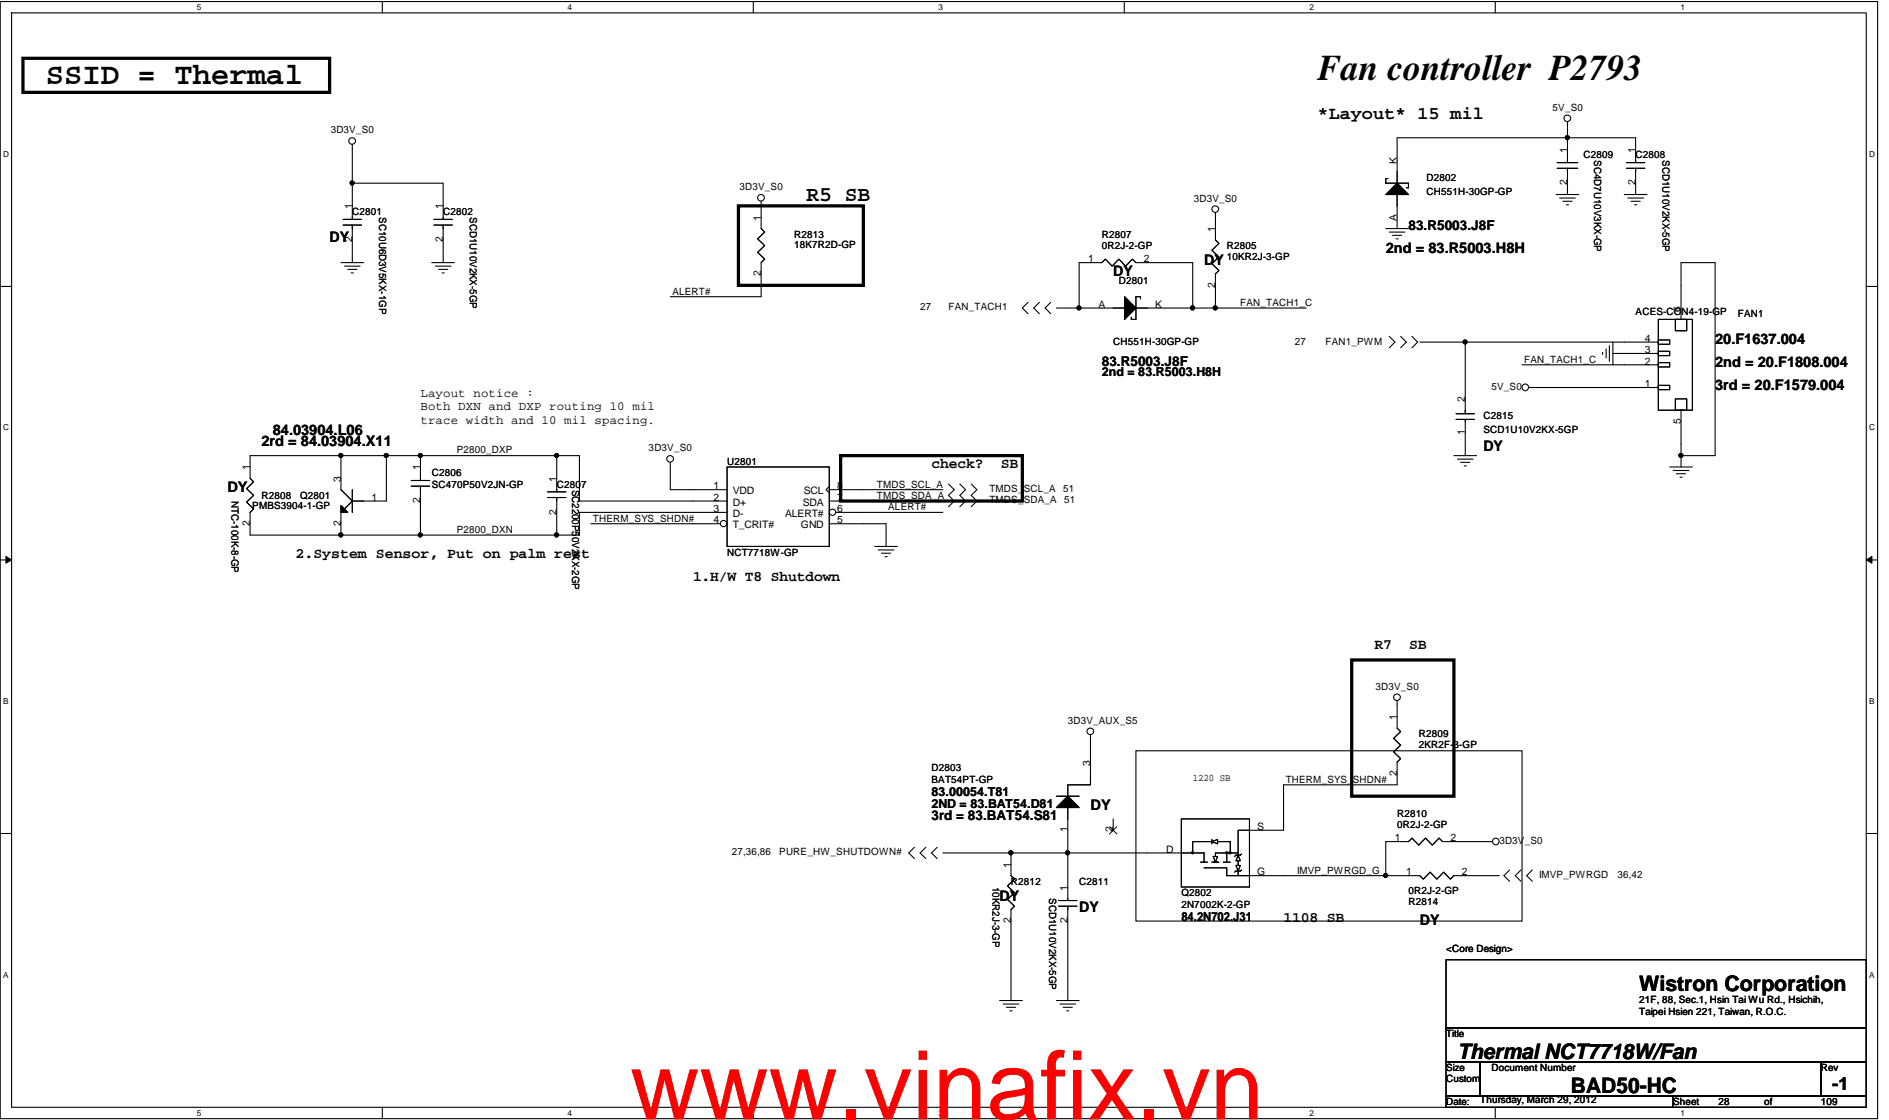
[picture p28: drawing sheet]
<svg xmlns="http://www.w3.org/2000/svg" width="278mm" height="165mm" viewBox="0 0 278 165" stroke-linecap="round" stroke-linejoin="round" font-family="sans-serif">
<defs><g id="words">
<text font-size="14.1" fill="#f00" x="92.8" y="164.9">www.vinafix.vn</text>
<text font-size="5.3" x="194" y="11.7">Fan controller P2793</text>
<text font-size="4.5" x="6.7" y="12.4">SSID = Thermal</text>
<g font-size="3.1">
<text x="118.8" y="29.6">R5 SB</text>
<text x="241.4" y="146">Wistron Corporation</text>
<text x="214.6" y="156">Thermal NCT7718W/Fan</text>
<text x="231.3" y="161.1">BAD50-HC</text>
</g>
<g font-size="2.7">
<text x="194" y="17.5">*Layout* 15 mil</text>
<text x="269.8" y="160.6">-1</text>
</g>
<g font-size="2.2">
<text x="48.5" y="35.7">DY</text>
<text x="163.9" y="40.7">DY</text>
<text x="177.3" y="39">DY</text>
<text x="204.1" y="37.3">2nd = 83.R5003.H8H</text>
<text x="252.6" y="50.7">20.F1637.004</text>
<text x="252.6" y="54.1">2nd = 20.F1808.004</text>
<text x="252.6" y="57.4">3rd = 20.F1579.004</text>
<text x="38.5" y="65.8">2rd = 84.03904.X11</text>
<text x="40.2" y="64.1">84.03904.L06</text>
<text x="137.2" y="68.9">check?</text>
<text x="147.4" y="68.9">SB</text>
<text x="218.4" y="66.4">DY</text>
<text x="33.5" y="72.5">DY</text>
<text x="43.5" y="82.3">2.System Sensor, Put on palm rest</text>
<text x="102.1" y="85.6">1.H/W T8 Shutdown</text>
<text x="202.4" y="95.6">R7</text>
<text x="207.5" y="95.6">SB</text>
<text x="160.6" y="119.3">DY</text>
<text x="147.2" y="132.7">DY</text>
<text x="158.9" y="134.3">DY</text>
<text x="189" y="135.8">1108 SB</text>
<text x="209.1" y="136.3">DY</text>
</g>
<g font-size="2">
<text x="207.4" y="33.9">83.R5003.J8F</text>
<text x="162.3" y="53.9">83.R5003.J8F</text>
<text x="137.2" y="120.8">3rd = 83.BAT54.S81</text>
</g>
<g font-size="1.8">
<text x="61.9" y="58.5">Layout notice :</text>
<text x="162.3" y="55.5">2nd = 83.R5003.H8H</text>
<text x="61.9" y="60.5">Both DXN and DXP routing 10 mil</text>
<text x="61.9" y="62.4">trace width and 10 mil spacing.</text>
<text x="137.2" y="119">2ND = 83.BAT54.D81</text>
<text x="137.2" y="117.3">83.00054.T81</text>
<text x="174" y="135.7">84.2N702.J31</text>
</g>
<g font-size="1.5">
<text x="228.6" y="16.3">5V_S0</text>
<text x="48.7" y="19.7">3D3V_S0</text>
<text x="230.8" y="22.5" transform="rotate(-90 230.8 22.5)">1</text>
<text x="233.2" y="23.3">C2809</text>
<text x="234.8" y="23.6" transform="rotate(90 234.8 23.6)">SC4D7U10V3KX-GP</text>
<text x="240.8" y="22.5" transform="rotate(-90 240.8 22.5)">1</text>
<text x="240.9" y="23.3">C2808</text>
<text x="244.8" y="23.6" transform="rotate(90 244.8 23.6)">SCD1U10V2KX-5GP</text>
<text x="108.9" y="28">3D3V_S0</text>
<text x="175.8" y="29.7">3D3V_S0</text>
<text x="205.7" y="24.2" transform="rotate(-90 205.7 24.2)">K</text>
<text x="210.1" y="26.7">D2802</text>
<text x="210.1" y="28.7">CH551H-30GP-GP</text>
<text x="230.8" y="27.3" transform="rotate(-90 230.8 27.3)">2</text>
<text x="240.8" y="27.3" transform="rotate(-90 240.8 27.3)">2</text>
<text x="51.8" y="35.7" transform="rotate(-90 51.8 35.7)">2</text>
<text x="51.8" y="30.8" transform="rotate(-90 51.8 30.8)">1</text>
<text x="51.9" y="31.7">C2801</text>
<text x="55.8" y="32" transform="rotate(90 55.8 32)">SC10U6D3V5KX-1GP</text>
<text x="65.2" y="35.7" transform="rotate(-90 65.2 35.7)">2</text>
<text x="65.2" y="30.8" transform="rotate(-90 65.2 30.8)">1</text>
<text x="65.3" y="31.7">C2802</text>
<text x="69.2" y="32" transform="rotate(90 69.2 32)">SCD1U10V2KX-5GP</text>
<text x="112" y="32.5" transform="rotate(-90 112 32.5)">1</text>
<text x="116.9" y="35">R2813</text>
<text x="162.3" y="35">R2807</text>
<text x="178.9" y="34.2" transform="rotate(-90 178.9 34.2)">1</text>
<text x="205.7" y="32.5" transform="rotate(-90 205.7 32.5)">A</text>
<text x="112" y="40.7" transform="rotate(-90 112 40.7)">2</text>
<text x="116.9" y="36.5">18K7R2D-GP</text>
<text x="160.3" y="38.7">1</text>
<text x="162.3" y="36.7">0R2J-2-GP</text>
<text x="164.8" y="41.9">D2801</text>
<text x="168.4" y="38.7">2</text>
<text x="180.7" y="36.7">R2805</text>
<text x="180.7" y="38.4">10KR2J-3-GP</text>
<text x="99" y="43.4">ALERT#</text>
<text x="135.5" y="45.7">27</text>
<text x="139.7" y="45.7">FAN_TACH1</text>
<text x="161.8" y="45.3">A</text>
<text x="170.1" y="45.3">K</text>
<text x="178.9" y="42.4" transform="rotate(-90 178.9 42.4)">2</text>
<text x="182.6" y="45.1">FAN_TACH1_C</text>
<text x="240.9" y="46.4">ACES-CON4-19-GP</text>
<text x="247.5" y="45.9" transform="rotate(-90 247.5 45.9)">6</text>
<text x="255.9" y="46.7">FAN1</text>
<text x="163.9" y="50.8">CH551H-30GP-GP</text>
<text x="190.7" y="50.8">27</text>
<text x="195.2" y="50.8">FAN1_PWM</text>
<text x="224.5" y="53.4">FAN_TACH1_C</text>
<text x="242.2" y="50.4">4</text>
<text x="242.2" y="52">3</text>
<text x="242.2" y="53.7">2</text>
<text x="215.7" y="59.3" transform="rotate(-90 215.7 59.3)">2</text>
<text x="219.6" y="57.4">5V_S0</text>
<text x="242.2" y="57">1</text>
<text x="215.7" y="64.1" transform="rotate(-90 215.7 64.1)">1</text>
<text x="218.4" y="61.8">C2815</text>
<text x="218.4" y="63.8">SCD1U10V2KX-5GP</text>
<text x="247.5" y="62.4" transform="rotate(-90 247.5 62.4)">5</text>
<text x="36.8" y="69.3" transform="rotate(-90 36.8 69.3)">1</text>
<text x="50.2" y="71" transform="rotate(-90 50.2 71)">3</text>
<text x="61.9" y="69.3" transform="rotate(-90 61.9 69.3)">1</text>
<text x="63.6" y="70.1">C2806</text>
<text x="63.6" y="71.8">SC470P50V2JN-GP</text>
<text x="67.3" y="66.8">P2800_DXP</text>
<text x="81.9" y="71" transform="rotate(-90 81.9 71)">1</text>
<text x="82" y="71.8">C2807</text>
<text x="95.5" y="66.5">3D3V_S0</text>
<text x="107.1" y="68.5">U2801</text>
<text x="129.1" y="71.8">TMDS_SCL_A</text>
<text x="34.1" y="73.8" transform="rotate(90 34.1 73.8)">NTC-100K-8-GP</text>
<text x="36.8" y="77.5" transform="rotate(-90 36.8 77.5)">2</text>
<text x="37.1" y="75">PMBS3904-1-GP</text>
<text x="38.5" y="73.5">R2808</text>
<text x="44.2" y="73.5">Q2801</text>
<text x="50.2" y="77.5" transform="rotate(-90 50.2 77.5)">2</text>
<text x="54.7" y="73.8">1</text>
<text x="61.9" y="74.1" transform="rotate(-90 61.9 74.1)">2</text>
<text x="81.9" y="75.8" transform="rotate(-90 81.9 75.8)">2</text>
<text x="84.3" y="72.1" transform="rotate(90 84.3 72.1)">SC2200P50V2KX-2GP</text>
<text x="87.3" y="76.8">THERM_SYS_SHDN#</text>
<text x="105.1" y="72.1">1</text>
<text x="105.1" y="73.8">2</text>
<text x="105.1" y="75.4">3</text>
<text x="105.1" y="77.1">4</text>
<text x="107.9" y="72.8">VDD</text>
<text x="107.9" y="74.5">D+</text>
<text x="107.9" y="76.2">D-</text>
<text x="107.9" y="77.8">T_CRIT#</text>
<text x="115.6" y="76.2">ALERT#</text>
<text x="117.9" y="77.8">GND</text>
<text x="118.2" y="74.5">SDA</text>
<text x="118.4" y="72.8">SCL</text>
<text x="123.3" y="75.4">6</text>
<text x="123.3" y="77.1">5</text>
<text x="123.3" y="72.1">8</text>
<text x="123.3" y="73.8">7</text>
<text x="129.1" y="73.5">TMDS_SDA_A</text>
<text x="130.8" y="75.2">ALERT#</text>
<text x="145.7" y="72.5">TMDS_SCL_A</text>
<text x="145.7" y="74.2">TMDS_SDA_A</text>
<text x="156.6" y="72.5">51</text>
<text x="156.7" y="74.2">51</text>
<text x="67.3" y="78.5">P2800_DXN</text>
<text x="107.1" y="81.9">NCT7718W-GP</text>
<text x="202.6" y="101.6">3D3V_S0</text>
<text x="157.2" y="106.6">3D3V_AUX_S5</text>
<text x="205.7" y="106.1" transform="rotate(-90 205.7 106.1)">1</text>
<text x="137.2" y="113.6">D2803</text>
<text x="160.5" y="112.8" transform="rotate(-90 160.5 112.8)">3</text>
<text x="208.9" y="108.6">R2809</text>
<text x="208.9" y="110.1">2KR2F-3-GP</text>
<text x="137.2" y="115.3">BAT54PT-GP</text>
<text x="175.6" y="115.1">1220 SB</text>
<text x="189.3" y="115.3">THERM_SYS_SHDN#</text>
<text x="205.7" y="114.3" transform="rotate(-90 205.7 114.3)">2</text>
<text x="157.2" y="122.6" transform="rotate(-90 157.2 122.6)">1</text>
<text x="163.9" y="122.6" transform="rotate(-90 163.9 122.6)">2</text>
<text x="171.7" y="125.6">D</text>
<text x="185.2" y="122.3">S</text>
<text x="205.4" y="123.9">1</text>
<text x="205.7" y="120.3">R2810</text>
<text x="205.7" y="122">0R2J-2-GP</text>
<text x="213.6" y="123.9">2</text>
<text x="220.8" y="124.3">3D3V_S0</text>
<text x="107.7" y="126">27,36,86</text>
<text x="114.8" y="126">PURE_HW_SHUTDOWN#</text>
<text x="146.1" y="130.7" transform="rotate(90 146.1 130.7)">10KR2J-3-GP</text>
<text x="148.8" y="127.8" transform="rotate(-90 148.8 127.8)">1</text>
<text x="148.9" y="130.4">R2812</text>
<text x="157.2" y="131.2" transform="rotate(-90 157.2 131.2)">1</text>
<text x="158.9" y="130.4">C2811</text>
<text x="185.2" y="129">G</text>
<text x="191" y="128.7">IMVP_PWRGD_G</text>
<text x="207.1" y="129">1</text>
<text x="207.4" y="131.7">0R2J-2-GP</text>
<text x="215.3" y="129">2</text>
<text x="226.6" y="129.4">IMVP_PWRGD</text>
<text x="238.2" y="129.4">36,42</text>
<text x="148.8" y="136" transform="rotate(-90 148.8 136)">2</text>
<text x="154.5" y="132.3" transform="rotate(90 154.5 132.3)">SCD1U10V2KX-5GP</text>
<text x="157.2" y="136" transform="rotate(-90 157.2 136)">2</text>
<text x="174" y="132">Q2802</text>
<text x="174" y="133.7">2N7002K-2-GP</text>
<text x="207.4" y="133.4">R2814</text>
<text x="213" y="140.2">&lt;Core Design&gt;</text>
<text x="241.4" y="147.8">21F, 88, Sec.1, Hsin Tai Wu Rd., Hsichih,</text>
<text x="241.4" y="149.5">Taipei Hsien 221, Taiwan, R.O.C.</text>
<text x="213" y="152.8">Title</text>
<text x="213" y="157.8">Size</text>
<text x="213" y="159.5">Custom</text>
<text x="219.6" y="157.8">Document Number</text>
<text x="268.1" y="157.8">Rev</text>
<text x="213" y="162.8">Date:</text>
<text x="218" y="162.5">Thursday, March 29, 2012</text>
<text x="246.4" y="162.8">Sheet</text>
<text x="253.1" y="162.8">28</text>
<text x="259.8" y="162.8">of</text>
<text x="268.1" y="162.8">109</text>
</g>
<g font-size="1.2">
<text x="29" y="1.5">5</text>
<text x="83.6" y="1.5">4</text>
<text x="138.2" y="1.5">3</text>
<text x="192.8" y="1.5">2</text>
<text x="247.5" y="1.5">1</text>
<text x=".5" y="23.1">D</text>
<text x="275.3" y="23.1">D</text>
<text x=".5" y="63.4">C</text>
<text x="275.3" y="63.4">C</text>
<text x=".5" y="103.7">B</text>
<text x="275.3" y="103.7">B</text>
<text x=".5" y="144">A</text>
<text x="275.3" y="144">A</text>
<text x="29" y="164.4">5</text>
<text x="83.6" y="164.4">4</text>
<text x="138.2" y="164.4">3</text>
<text x="192.8" y="164.4">2</text>
<text x="247.5" y="164.4">1</text>
</g>
</g></defs>
<path d="M0 .2h276.5v164.6h-276.5zM1.7 1.9h273.1v161.2h-273.1z" fill="none" stroke="#000" stroke-width=".16"/>
<g fill="#fff">
<path d="M29 .4h.6v1.3h-.6z"/>
<path d="M29 163.3h.6v1.3h-.6z"/>
</g>
<path d="M56.3 .2v1.7M56.3 163.1v1.7" fill="none" stroke="#000" stroke-width=".16"/>
<g fill="#fff">
<path d="M83.6 .4h.6v1.3h-.6z"/>
<path d="M83.6 163.3h.6v1.3h-.6z"/>
</g>
<path d="M110.9 .2v1.7M110.9 163.1v1.7" fill="none" stroke="#000" stroke-width=".16"/>
<g fill="#fff">
<path d="M138.2 .4h.6v1.3h-.6z"/>
<path d="M138.2 163.3h.6v1.3h-.6z"/>
</g>
<path d="M165.6 .2v1.7M165.6 163.1v1.7" fill="none" stroke="#000" stroke-width=".16"/>
<g fill="#fff">
<path d="M192.8 .4h.7v1.3h-.7z"/>
<path d="M192.8 163.3h.7v1.3h-.7z"/>
</g>
<path d="M220.2 .2v1.7M220.2 163.1v1.7" fill="none" stroke="#000" stroke-width=".16"/>
<g fill="#fff">
<path d="M247.5 .4h.6v1.3h-.6z"/>
<path d="M247.5 163.3h.6v1.3h-.6z"/>
<path d="M.5 22h.8v1.4h-.8z"/>
<path d="M275.3 22h.8v1.4h-.8z"/>
<path d="M.5 62.3h.8v1.4h-.8z"/>
<path d="M275.3 62.3h.8v1.4h-.8z"/>
</g>
<path d="M0 42.2h1.7M274.8 42.2h1.7" fill="none" stroke="#000" stroke-width=".16"/>
<g fill="#fff">
<path d="M.5 102.6h.7v1.4h-.7z"/>
<path d="M275.3 102.6h.7v1.4h-.7z"/>
</g>
<path d="M0 82.5h1.7M274.8 82.5h1.7" fill="none" stroke="#000" stroke-width=".16"/>
<path d="M.9 82l.8 .5-.8 .5zM274.8 82.5l.9-.5v1z" fill="#000"/>
<path d="M.9 82l.8 .5-.8 .5zM274.8 82.5l.9-.5v1z" fill="none" stroke="#000" stroke-width=".15"/>
<g fill="#fff">
<path d="M.5 142.9h.7v1.4h-.7z"/>
<path d="M275.3 142.9h.7v1.4h-.7z"/>
</g>
<g fill="none" stroke="#000" stroke-width=".16">
<path d="M230.8 17.9v2.4M50.2 38.7h3.4M50.7 39.2h2.3M51.2 39.7h1.4M51.9 27h13.4v3.3M51.9 35.3v3.4M51.9 27v3.3M51.9 21.3v5.7M63.6 38.7h3.3M64.1 39.2h2.3M64.6 39.7h1.3M65.3 35.3v3.4"/>
<path d="M112.1 29.7v2.3M160.6 38.7h-1.7v6.7h3.4M169 38.7h6.6v6.7M179 31.3v4l.5 .6-1 1 1 1-1 1 1 .9-.5 .6v5M204.1 33.7h3.3M204.6 34.2h2.3M205.1 34.7h1.3M205.6 35.2h.3M205.7 32v1.7M229.2 28.7h3.3M229.7 29.2h2.3M230.2 29.7h1.3"/>
<path d="M230.7 30.2h.3M230.8 20.3h10.1v3.7M230.8 27v1.7M230.8 20.3v1.7M230.8 20.3h-25.1v3.3M239.2 28.7h3.3M239.5 24.8h2.7M239.5 24h2.7M239.7 29.2h2.3M240.2 29.7h1.3M240.7 30.2h.3M240.9 24.8v3.9"/>
<path d="M51.7 40.2h.3M65.1 40.2h.3M112.1 40.4v3.3h-13.4M151.4 44.5l-.8 .9 .8 .8M153.1 44.5l-.9 .9 .9 .8M154.7 44.5l-.8 .9 .8 .8M155.6 45.4h3.3M170.6 45.4h5M175.6 45.4h3.4M179 45.4h13.4M204.6 49.6l.8 .8-.8 .8M206.3 49.6l.8 .8-.8 .8"/>
<path d="M207.9 49.6l.9 .8-.9 .8M209.1 50.4h6.7v8.4M215.8 50.4h28.4M224.1 53.7h20.1M225.1 57.1h19.1M236 51.9v.3M236.5 51.4v1.3M237 50.9v2.3M237.5 50.4v3.3M237.5 52.1h6.7M244.2 47.1h5v13.3h-5zM244.2 56.8h1.7v.6h-1.7z"/>
<path d="M244.2 53.4h1.7v.7h-1.7zM244.2 51.8h1.7v.6h-1.7zM244.2 50.1h1.7v.6h-1.7zM246.7 58.8h1.7v1.6h-1.7zM246.7 47.1h1.7v1.6h-1.7zM247.6 47.1v-8.4h5v28.4h-5M36.8 68.8v-1.7h13.4v3.4M36.8 77.2v1.6h13.4M50.2 78.8h11.7M50.2 67.1h6.7M50.2 77.2v1.6M56.9 67.1h5"/>
<path d="M56.9 67.1v6.7h-1.7M60.6 70.8h2.7M60.6 71.6h2.7M61.9 67.1v3.7M61.9 71.6v7.2M61.9 67.1h20.1M61.9 78.8h20.1M82 75.5v3.3M82 67.1v3.4M82 67.1h3.3v6.7h21.8M87 77.2h15.1M98.7 68.1v4h8.4"/>
<path d="M107.1 75.5h-21.8v3.3h-3.3M127.1 75.5h11.7M127.1 73.8h11.7M127.1 72.1h11.7M127.1 77.2h3.4v3.3M139.7 71.3l.8 .8-.8 .9 .8 .8-.8 .8M141.4 71.3l.8 .8-.8 .9 .8 .8-.8 .8M143 71.3l.9 .8-.9 .9 .9 .8-.9 .8M214.1 67.1h3.4M214.6 67.6h2.3M215.1 68.1h1.4M215.6 68.6h.3"/>
<path d="M215.8 63.8v3.3M245.9 68.8h3.3M246.4 69.3h2.3M246.9 69.8h1.3M247.4 70.3h.3M247.6 60.4v6.7M247.6 67.1v1.7M128.8 80.5h3.4M129.3 81h2.3M129.8 81.5h1.4M130.3 82h.3M155.6 117.3h3.3"/>
<path d="M157.2 119v6.7M157.2 117.3l1.7 1.7h-3.3zM160.6 108.3v7.3h-3.4v1.7M167.3 110.6h56.8v25.1h-56.8zM205.7 114v1.6h-16.7v6.7h-6.7v3.7M205.7 103.2v2.4M0 122.8h1.7M134.7 124.8l-.9 .9 .9 .8M136.3 124.8l-.8 .9 .8 .8M138 124.8l-.8 .9 .8 .8M138.8 125.7h10.1M148.9 125.7h8.3"/>
<path d="M148.9 135.7v11.7M148.9 125.7v1.6M157.2 135.7v11.7M157.2 125.7v5M157.2 125.7h20.1v1.3M163.9 120.6v1.7M174 120.6h10v10.1h-10zM175.5 125.5h.2v.2h-.2zM176.8 127h1M177.3 127.8h3.4v1.2h23.4M178.5 127h1M178.5 124l.8-.3v.6z"/>
<path d="M178.5 123.7v.6M178.5 124h-2.9v1.7M178.7 127h.6M178.7 126.2h.6l-.3 .8zM179.3 124h1.9v1.5M180.1 127h1.1M180.5 125.5h.2v.2h-.2zM180.7 125.7v1.3M181 125.5h.2v.2h-.2zM182 127.5h.6l-.3 .8zM182.3 128.3v.7M182.3 125.7h-3.3v.5"/>
<path d="M182.3 126l.3 .8h-.6zM182.3 126.8v.7M182.8 128.2l-.2 .1h-.6l-.2 .2M182.8 125.8l-.2 .2h-.6l-.2 .2M204.1 129h3.3M215.8 129h5M219.8 124h-7.4l-.5-.5-1 1-1-1-1 1-1-1-.5 .5h-3.3v5M222.3 128.2l-.8 .8 .8 .8M224 128.2l-.9 .8 .9 .8M225.7 128.2l-.9 .8 .9 .8M274.8 122.8h1.7M147.2 147.4h3.4"/>
<path d="M147.7 147.9h2.3M148.2 148.4h1.4M148.7 148.9h.3M155.6 147.4h3.3M156.1 147.9h2.3M156.6 148.4h1.3M157.1 148.9h.3M213 141.4h61.8v10h-61.8zM213 151.4h61.8v5h-61.8zM213 156.4h5v5.1h-5zM218 156.4h50.1v5.1h-50.1zM268.1 156.4h6.7v5.1h-6.7z"/>
<path d="M213 161.5h33.4v1.6h-33.4zM246.4 161.5h28.4v1.6h-28.4z"/>
<circle cx="230.8" cy="17.4" r=".49"/>
<circle cx="51.9" cy="27" r=".3"/>
<circle cx="51.9" cy="20.8" r=".49"/>
<circle cx="112.1" cy="29.1" r=".49"/>
<circle cx="179" cy="30.8" r=".49"/>
<circle cx="230.8" cy="20.3" r=".3"/>
<circle cx="158.9" cy="45.4" r=".3"/>
<circle cx="175.6" cy="45.4" r=".3"/>
<circle cx="179" cy="45.4" r=".3"/>
<circle cx="215.8" cy="50.4" r=".3"/>
<circle cx="224.6" cy="57.1" r=".49"/>
<circle cx="50.2" cy="78.8" r=".3"/>
<circle cx="50.2" cy="67.1" r=".3"/>
<circle cx="56.9" cy="67.1" r=".3"/>
<circle cx="61.9" cy="78.8" r=".3"/>
<circle cx="61.9" cy="67.1" r=".3"/>
<circle cx="82" cy="78.8" r=".3"/>
<circle cx="82" cy="67.1" r=".3"/>
<circle cx="98.7" cy="67.6" r=".49"/>
<circle cx="247.5" cy="67.1" r=".3"/>
<circle cx="160.6" cy="107.7" r=".49"/>
<circle cx="205.7" cy="102.7" r=".49"/>
<circle cx="148.9" cy="125.6" r=".3"/>
<circle cx="157.2" cy="125.6" r=".3"/>
<circle cx="204" cy="129" r=".3"/>
<circle cx="220.3" cy="124" r=".49"/>
</g>
<g fill="#000">
<path d="M157.2 117.3l1.7 1.7h-3.3z"/>
<path d="M175.5 125.5h.2v.2h-.2z" fill-rule="evenodd"/>
<path d="M175.5 125.5h.2v.2h-.2z" fill-rule="evenodd"/>
<path d="M180.5 125.5h.2v.2h-.2z" fill-rule="evenodd"/>
<path d="M180.5 125.5h.2v.2h-.2z" fill-rule="evenodd"/>
<path d="M181 125.5h.2v.2h-.2z" fill-rule="evenodd"/>
<path d="M181 125.5h.2v.2h-.2z" fill-rule="evenodd"/>
<circle cx="51.9" cy="27" r=".3"/>
<circle cx="230.8" cy="20.3" r=".3"/>
<circle cx="158.9" cy="45.4" r=".3"/>
<circle cx="175.6" cy="45.4" r=".3"/>
<circle cx="179" cy="45.4" r=".3"/>
<circle cx="215.8" cy="50.4" r=".3"/>
<circle cx="50.2" cy="78.8" r=".3"/>
<circle cx="50.2" cy="67.1" r=".3"/>
<circle cx="56.9" cy="67.1" r=".3"/>
<circle cx="61.9" cy="78.8" r=".3"/>
<circle cx="61.9" cy="67.1" r=".3"/>
<circle cx="82" cy="78.8" r=".3"/>
<circle cx="82" cy="67.1" r=".3"/>
<circle cx="247.5" cy="67.1" r=".3"/>
<circle cx="148.9" cy="125.6" r=".3"/>
<circle cx="157.2" cy="125.6" r=".3"/>
<circle cx="204" cy="129" r=".3"/>
</g>
<path d="M3.4 8.6h45.1v5h-45.1zM108.7 30.3h18.4v11.7h-18.4zM123.8 67.1h26.8v6.7h-26.8zM199.1 97.2h15v20.1h-15z" fill="none" stroke="#000" stroke-width=".48"/>
<path d="M163.4 121.8l1.1 1.1M164.5 121.8l-1.1 1.1" fill="none" stroke="#000" stroke-width=".15"/>
<circle cx="106.6" cy="77.1" r=".47" fill="#fff"/>
<g fill="none" stroke="#000" stroke-width=".16">
<path d="M102.1 77.2h4M122.1 77.2h5"/>
<circle cx="106.6" cy="77.1" r=".47"/>
</g>
<circle cx="122.6" cy="75.5" r=".47" fill="#fff"/>
<g fill="none" stroke="#000" stroke-width=".16">
<path d="M50.5 32.3h2.7M50.5 33.2h2.7M51.9 30.3v2M51.9 33.2v2.1M63.9 32.3h2.7M63.9 33.2h2.7M65.3 30.3v2M65.3 33.2v2.1M112.1 32v1.7l.5 .5-1 1 1 1-1 1 1 1-.5 .5v1.7M160.6 38.7h1.7l.5-.5 1 1 1-1 1 1 1-1 .5 .5h1.7M204.4 26.3h-.3v.7h3.3v.7h-.3M205.7 27l1.7 1.7h-3.3z"/>
<path d="M205.7 28.7v3.3M205.7 23.6v3.4M229.3 24.8h3M229.3 24h3M230.8 22v2M230.8 24.8v2.2M162.3 45.4h3.3M165.6 43.7l1.7 1.7-1.7 1.7zM167.3 45.4h3.3M168 44v-.3h-.7v3.4h-.7v-.4M215.8 58.8v2.2M36.8 68.8v1.7l.5 .5-1 1 1 1-1 1 1 1-.5 .5v1.7"/>
<path d="M50.2 70.5v1.6l1.7 1.7-1.2 1.2M50.2 75.5v1.7M50.2 74.5l1 1h-1zM51.9 72.1v3.4M55.2 73.8h-3.3M80.6 73.3h2.7M80.6 72.5h2.7M82 70.5v2M82 73.3v2.2M107.1 68.8h15v11.7h-15zM122.1 71.7l-.5 .4 .5 .5M122.1 73.8h5"/>
<path d="M122.1 72.1h5M123.1 75.5h4M214.4 61h2.7M214.4 61.8h2.7M215.8 61.8v2M205.7 105.6v1.7l.6 .5-1.1 1 1.1 1-1.1 1 1.1 1-.6 .5v1.7M148.9 127.3v1.7l.5 .5-1 1 1 1-1 1 1 1-.5 .5v1.7M155.9 133.5h2.7M155.9 132.7h2.7M157.2 130.7v2M157.2 133.5v2.2M207.4 129h1.7l.5 .5 1-1 1 1 1-1 1 1 .5-.5h1.7"/>
<circle cx="51.9" cy="27" r=".3"/>
<circle cx="230.8" cy="20.3" r=".3"/>
<circle cx="158.9" cy="45.4" r=".3"/>
<circle cx="175.6" cy="45.4" r=".3"/>
<circle cx="179" cy="45.4" r=".3"/>
<circle cx="215.8" cy="50.4" r=".3"/>
<circle cx="50.2" cy="78.8" r=".3"/>
<circle cx="50.2" cy="67.1" r=".3"/>
<circle cx="56.9" cy="67.1" r=".3"/>
<circle cx="61.9" cy="78.8" r=".3"/>
<circle cx="61.9" cy="67.1" r=".3"/>
<circle cx="82" cy="78.8" r=".3"/>
<circle cx="82" cy="67.1" r=".3"/>
<circle cx="122.6" cy="75.5" r=".47"/>
<circle cx="247.5" cy="67.1" r=".3"/>
<circle cx="148.9" cy="125.6" r=".3"/>
<circle cx="157.2" cy="125.6" r=".3"/>
<circle cx="204" cy="129" r=".3"/>
</g>
<g fill="#000">
<path d="M205.7 27l1.7 1.7h-3.3zM165.6 43.7l1.7 1.7-1.7 1.7z"/>
<path d="M50.2 74.5l1 1h-1z" fill-rule="evenodd"/>
<path d="M50.2 74.5l1 1h-1z" fill-rule="evenodd"/>
<circle cx="51.9" cy="27" r=".3"/>
<circle cx="230.8" cy="20.3" r=".3"/>
<circle cx="158.9" cy="45.4" r=".3"/>
<circle cx="175.6" cy="45.4" r=".3"/>
<circle cx="179" cy="45.4" r=".3"/>
<circle cx="215.8" cy="50.4" r=".3"/>
<circle cx="50.2" cy="78.8" r=".3"/>
<circle cx="50.2" cy="67.1" r=".3"/>
<circle cx="56.9" cy="67.1" r=".3"/>
<circle cx="61.9" cy="78.8" r=".3"/>
<circle cx="61.9" cy="67.1" r=".3"/>
<circle cx="82" cy="78.8" r=".3"/>
<circle cx="82" cy="67.1" r=".3"/>
<circle cx="247.5" cy="67.1" r=".3"/>
<circle cx="148.9" cy="125.6" r=".3"/>
<circle cx="157.2" cy="125.6" r=".3"/>
<circle cx="204" cy="129" r=".3"/>
</g>
<use href="#words"/>
</svg>
